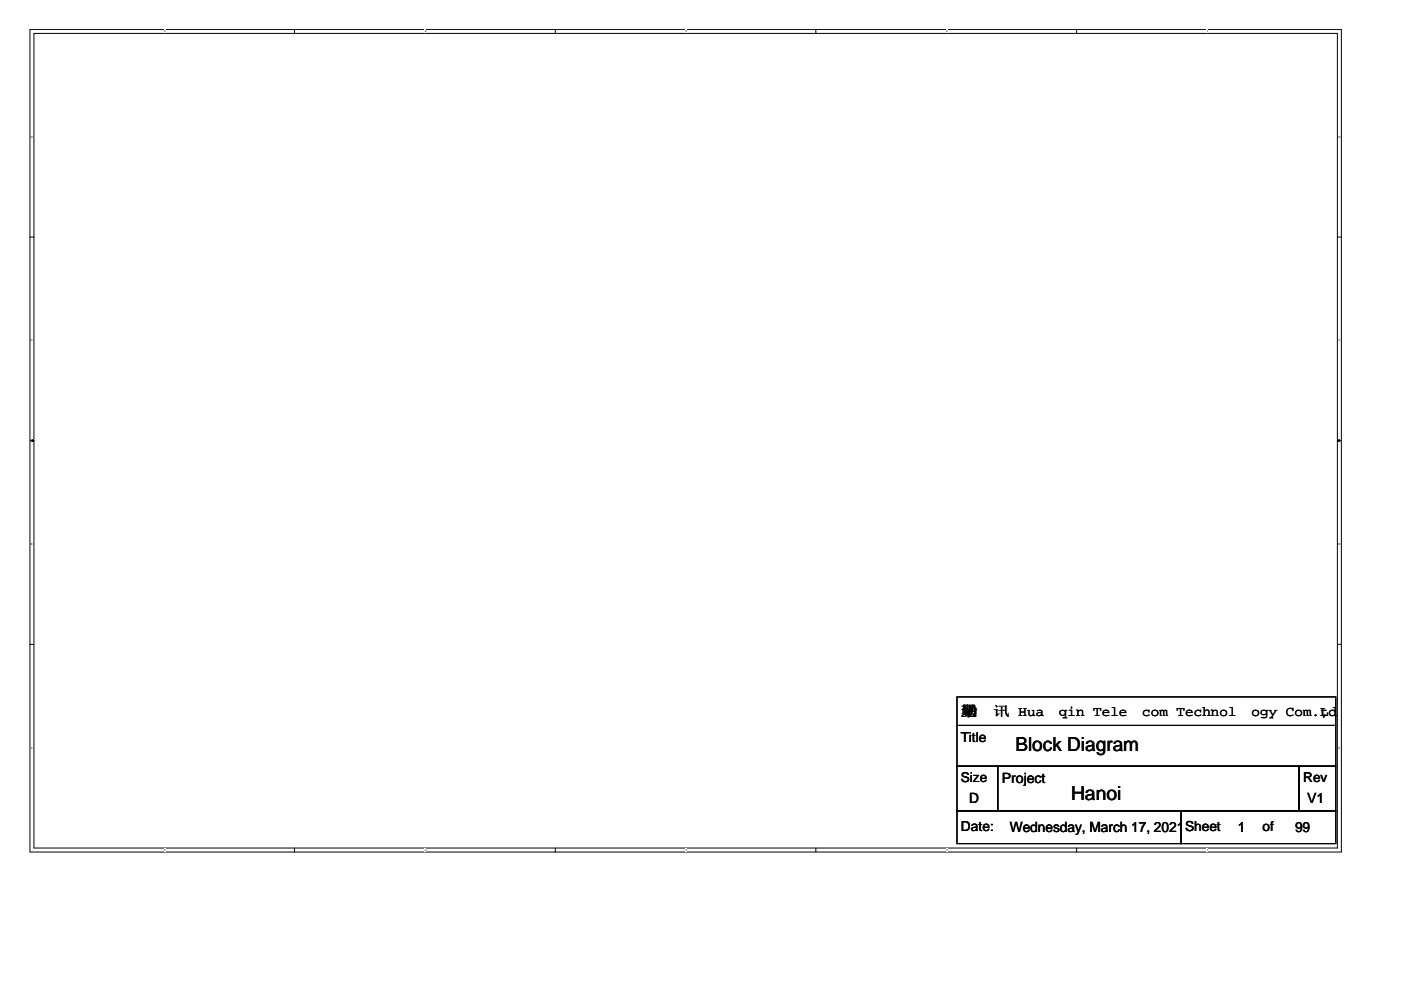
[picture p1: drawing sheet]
<svg xmlns="http://www.w3.org/2000/svg" width="297mm" height="210mm" viewBox="0 0 297 210" stroke-linecap="round" stroke-linejoin="round" font-family="sans-serif">
<defs><g id="words">
<g font-size="4.1">
<text x="215.3" y="159.3">Block Diagram</text>
<text x="227.1" y="169.6">Hanoi</text>
</g>
<g font-size="3">
<text x="203.8" y="151.9">华</text>
<text x="203.8" y="151.9">勤</text>
<text x="203.8" y="151.9">通</text>
<text x="210.5" y="151.9">讯 Hua</text>
<text x="224.5" y="151.9">qin Tele</text>
<text x="242.2" y="151.9">com Technol</text>
<text x="265.3" y="151.9">ogy Com.,</text>
<text x="265.3" y="151.9">ogy Com.L</text>
<text x="265.3" y="151.9">ogy Com.td</text>
<text x="279.9" y="151.9">,</text>
<text x="279.9" y="151.9">L</text>
<text x="279.9" y="151.9">td</text>
<text x="212.4" y="166">Project</text>
<text x="205.5" y="170.3">D</text>
<text x="277.2" y="170.3">V1</text>
<text x="214.1" y="176.4">Wednesday, March 17, 2021</text>
<text x="262.5" y="176.4">1</text>
<text x="274.6" y="176.4">99</text>
</g>
<g font-size="2.9">
<text x="203.8" y="157.3">Title</text>
<text x="203.8" y="165.9">Size</text>
<text x="276.3" y="165.9">Rev</text>
<text x="203.8" y="176.3">Date:</text>
<text x="251.2" y="176.3">Sheet</text>
<text x="267.7" y="176.2">of</text>
</g>
<g font-size=".6">
<text x="34.8" y="6.9">5</text>
<text x="90" y="6.9">4</text>
<text x="145.3" y="6.9">3</text>
<text x="200.6" y="6.9">2</text>
<text x="255.9" y="6.9">1</text>
<text x="6.6" y="29.2">D</text>
<text x="283.8" y="29.2">D</text>
<text x="6.6" y="72.4">C</text>
<text x="283.8" y="72.4">C</text>
<text x="6.6" y="115.6">B</text>
<text x="283.8" y="115.6">B</text>
<text x="6.6" y="158.8">A</text>
<text x="283.8" y="158.8">A</text>
<text x="34.8" y="180.4">5</text>
<text x="90" y="180.4">4</text>
<text x="145.3" y="180.4">3</text>
<text x="200.6" y="180.4">2</text>
<text x="255.9" y="180.4">1</text>
</g>
</g></defs>
<path d="M6.3 6.2h278.1v174.4l-278 .1zM7.2 7.1h276.3v172.7h-276.3z" fill="none" stroke="#000" stroke-width=".21"/>
<g fill="#fff">
<path d="M34.8 6.3h.3v.7h-.3z"/>
<path d="M34.8 179.9h.3v.7h-.3z"/>
</g>
<path d="M62.4 6.2v.9M62.4 179.8v.9" fill="none" stroke="#000" stroke-width=".21"/>
<g fill="#fff">
<path d="M90 6.3h.3v.7h-.3z"/>
<path d="M90 179.9h.3v.7h-.3z"/>
</g>
<path d="M117.7 6.2v.9M117.7 179.8v.9" fill="none" stroke="#000" stroke-width=".21"/>
<g fill="#fff">
<path d="M145.3 6.3h.3v.7h-.3z"/>
<path d="M145.3 179.9h.3v.7h-.3z"/>
</g>
<path d="M173 6.2v.9M173 179.8v.9" fill="none" stroke="#000" stroke-width=".21"/>
<g fill="#fff">
<path d="M200.6 6.3h.3v.7h-.3z"/>
<path d="M200.6 179.9h.3v.7h-.3z"/>
</g>
<path d="M228.3 6.2v.9M228.3 179.8v.9" fill="none" stroke="#000" stroke-width=".21"/>
<g fill="#fff">
<path d="M255.9 6.3h.3v.7h-.3z"/>
<path d="M255.9 179.9h.3v.7h-.3z"/>
<path d="M6.6 28.7h.3v.7h-.3z"/>
<path d="M283.8 28.7h.3v.7h-.3z"/>
<path d="M6.6 71.9h.3v.6h-.3z"/>
<path d="M283.8 71.9h.3v.6h-.3z"/>
</g>
<path d="M6.4 50.3h.8M283.6 50.3h.8" fill="none" stroke="#000" stroke-width=".21"/>
<g fill="#fff">
<path d="M6.6 115h.3v.7h-.3z"/>
<path d="M283.8 115h.3v.7h-.3z"/>
</g>
<path d="M6.4 93.4h.8M283.6 93.4h.8" fill="none" stroke="#000" stroke-width=".21"/>
<g fill="#000" stroke="#000" stroke-width=".21">
<path d="M6.8 93.2l.4 .2-.4 .3z" fill-rule="evenodd"/>
<path d="M283.5 93.4l.5-.2v.5z" fill-rule="evenodd"/>
</g>
<g fill="#fff">
<path d="M6.6 158.2h.3v.7h-.3z"/>
<path d="M283.8 158.2h.3v.7h-.3z"/>
</g>
<path d="M6.4 136.6h.8M283.6 136.6h.8M202.9 153.8h80.3v8.6h-80.3zM202.9 147.8h80.3v6h-80.3zM202.9 162.4h8.6v9.5h-8.6zM202.9 171.9h47.5v7h-47.5zM211.5 162.4h63.9v9.5h-63.9zM250.4 171.9h32.8v7h-32.8zM275.4 162.4h7.8v9.5h-7.8z" fill="none" stroke="#000" stroke-width=".21"/>
<use href="#words"/>
</svg>
